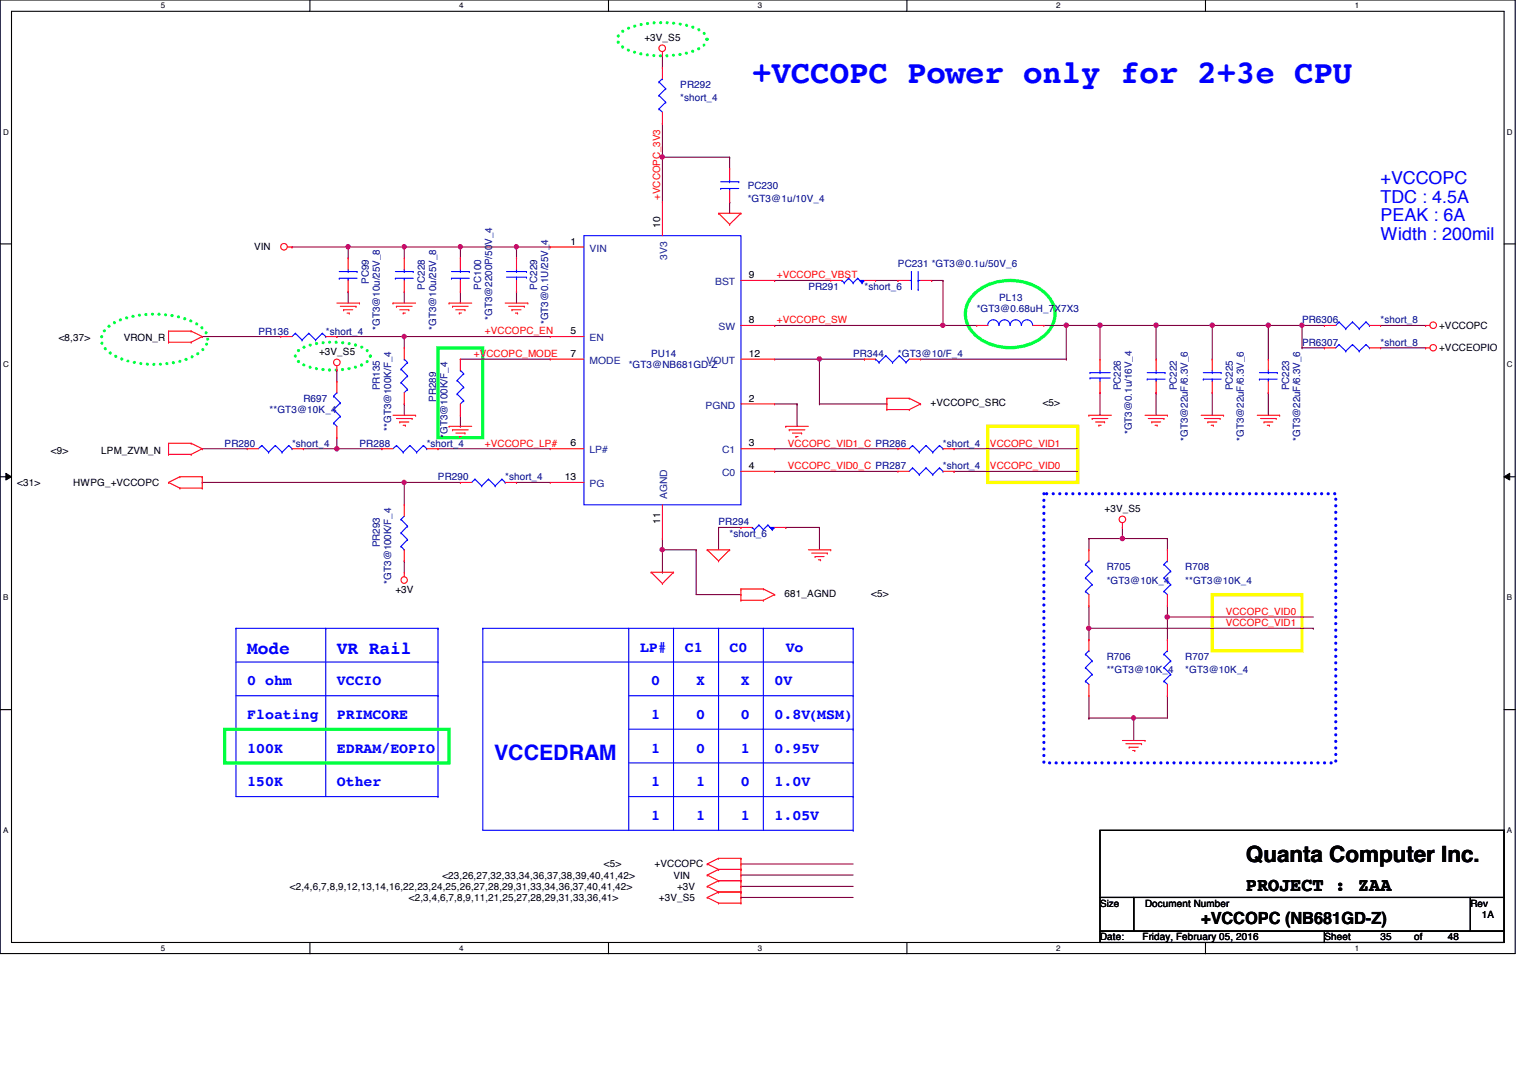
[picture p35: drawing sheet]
<svg xmlns="http://www.w3.org/2000/svg" width="297mm" height="210mm" viewBox="0 0 297 210" stroke-linecap="round" stroke-linejoin="round" font-family="sans-serif">
<defs><g id="words">
<text font-size="6.3" fill="#00f" x="146.4" y="16.2">+VCCOPC Power only for 2+3e CPU</text>
<text font-size="4.4" x="242.5" y="167.9">Quanta Computer Inc.</text>
<text font-size="4.1" fill="#00f" x="96.2" y="148">VCCEDRAM</text>
<text font-size="3.7" x="242.5" y="173.4">PROJECT : ZAA</text>
<g font-size="3.5" fill="#00f">
<text x="268.7" y="35.9">+VCCOPC</text>
<text x="268.7" y="39.5">TDC : 4.5A</text>
<text x="268.7" y="43.1">PEAK : 6A</text>
<text x="268.7" y="46.7">Width : 200mil</text>
<text x="48.1" y="127.4">Mode</text>
<text x="65.6" y="127.4">VR Rail</text>
</g>
<text font-size="3.3" x="233.8" y="180">+VCCOPC (NB681GD-Z)</text>
<g font-size="2.8" fill="#00f">
<text x="124.6" y="126.9">LP#</text>
<text x="133.3" y="126.9">C1</text>
<text x="142" y="126.9">C0</text>
<text x="152.9" y="126.9">Vo</text>
<text x="48.1" y="133.4">0 ohm</text>
<text x="65.6" y="133.4">VCCIO</text>
<text x="126.7" y="133.4">0</text>
<text x="135.5" y="133.4">X</text>
<text x="144.2" y="133.4">X</text>
<text x="150.8" y="133.4">0V</text>
<text x="48.1" y="140">Floating</text>
<text x="65.6" y="140">PRIMCORE</text>
<text x="126.7" y="140">1</text>
<text x="135.5" y="140">0</text>
<text x="144.2" y="140">0</text>
<text x="150.8" y="140">0.8V(MSM)</text>
<text x="48.1" y="146.6">100K</text>
<text x="65.6" y="146.6">EDRAM/EOPIO</text>
<text x="126.7" y="146.6">1</text>
<text x="135.5" y="146.6">0</text>
<text x="144.2" y="146.6">1</text>
<text x="150.8" y="146.6">0.95V</text>
<text x="48.1" y="153.1">150K</text>
<text x="65.6" y="153.1">Other</text>
<text x="126.7" y="153.1">1</text>
<text x="135.5" y="153.1">1</text>
<text x="144.2" y="153.1">0</text>
<text x="150.8" y="153.1">1.0V</text>
<text x="126.7" y="159.7">1</text>
<text x="135.5" y="159.7">1</text>
<text x="144.2" y="159.7">1</text>
<text x="150.8" y="159.7">1.05V</text>
</g>
<g font-size="1.9">
<text x="125.4" y="7.9">+3V_S5</text>
<text x="111" y="47.6">1</text>
<text x="128.5" y="44.4" transform="rotate(-90 128.5 44.4)">10</text>
<text x="49.4" y="48.8">VIN</text>
<text x="145.8" y="54.1">9</text>
<text x="111" y="65.1">5</text>
<text x="145.8" y="62.9">8</text>
<text x="280.1" y="64.1">+VCCOPC</text>
<text x="11.4" y="66.5">&lt;8,37&gt;</text>
<text x="24.1" y="66.5">VRON_R</text>
<text x="62.1" y="69.1">+3V_S5</text>
<text x="111" y="69.5">7</text>
<text x="145.8" y="69.5">12</text>
<text x="280.1" y="68.4">+VCCEOPIO</text>
<text x="145.8" y="78.2">2</text>
<text x="181.1" y="79.1">+VCCOPC_SRC</text>
<text x="203" y="79.1">&lt;5&gt;</text>
<text x="9.9" y="88.3">&lt;9&gt;</text>
<text x="19.7" y="88.3">LPM_ZVM_N</text>
<text x="111" y="86.9">6</text>
<text x="145.8" y="86.9">3</text>
<text x="3.3" y="94.6">&lt;31&gt;</text>
<text x="14.3" y="94.6">HWPG_+VCCOPC</text>
<text x="109.9" y="93.5">13</text>
<text x="145.8" y="91.3">4</text>
<text x="215" y="99.7">+3V_S5</text>
<text x="128.5" y="102" transform="rotate(-90 128.5 102)">11</text>
<text x="77" y="115.4">+3V</text>
<text x="152.7" y="116.2">681_AGND</text>
<text x="169.6" y="116.2">&lt;5&gt;</text>
<text x="56.4" y="173.3">&lt;2,4,6,7,8,9,12,13,14,16,22,23,24,25,26,27,28,29,31,33,34,36,37,40,41,42&gt;</text>
<text x="86.1" y="171.1">&lt;23,26,27,32,33,34,36,37,38,39,40,41,42&gt;</text>
<text x="117.6" y="168.9">&lt;5&gt;</text>
<text x="127.4" y="168.9">+VCCOPC</text>
<text x="131.1" y="171.1">VIN</text>
<text x="131.8" y="173.3">+3V</text>
<text x="79.6" y="175.5">&lt;2,3,4,6,7,8,9,11,21,25,27,28,29,31,33,36,41&gt;</text>
<text x="128.3" y="175.5">+3V_S5</text>
<text x="214.1" y="176.5">Size</text>
<text x="222.9" y="176.5">Document Number</text>
<text x="286.2" y="176.5">Rev</text>
<text x="288.4" y="178.7">1A</text>
<text x="214.1" y="183.1">Date:</text>
<text x="222.4" y="183.1">Friday, February 05, 2016</text>
<text x="257.8" y="183.1">Sheet</text>
<text x="268.7" y="183.1">35</text>
<text x="275.3" y="183.1">of</text>
<text x="281.9" y="183.1">48</text>
</g>
<g font-size="1.9" fill="#000080">
<text x="132.4" y="17.1">PR292</text>
<text x="132.4" y="19.7">*short_4</text>
<text x="145.5" y="36.7">PC230</text>
<text x="145.5" y="39.4">*GT3@1u/10V_4</text>
<text x="174.8" y="52">PC231 *GT3@0.1u/50V_6</text>
<text x="71.8" y="55.3" transform="rotate(-90 71.8 55.3)">PC99</text>
<text x="82.7" y="56.4" transform="rotate(-90 82.7 56.4)">PC228</text>
<text x="93.6" y="56.4" transform="rotate(-90 93.6 56.4)">PC100</text>
<text x="104.6" y="56.4" transform="rotate(-90 104.6 56.4)">PC229</text>
<text x="157.3" y="56.4">PR291</text>
<text x="168.3" y="56.4">*short_6</text>
<text x="194.5" y="58.6">PL13</text>
<text x="50.3" y="65.2">PR136</text>
<text x="63.4" y="65.2">*short_4</text>
<text x="74" y="64.2" transform="rotate(-90 74 64.2)">*GT3@10u/25V_8</text>
<text x="84.9" y="64.2" transform="rotate(-90 84.9 64.2)">*GT3@10u/25V_8</text>
<text x="95.8" y="62.3" transform="rotate(-90 95.8 62.3)">*GT3@2200P/50V_4</text>
<text x="106.7" y="63.2" transform="rotate(-90 106.7 63.2)">*GT3@0.1U/25V_4</text>
<text x="190.1" y="60.8">*GT3@0.68uH_7X7X3</text>
<text x="253.4" y="62.9">PR6306</text>
<text x="268.7" y="62.9">*short_8</text>
<text x="122.4" y="71.7">*GT3@NB681GD-Z</text>
<text x="126.7" y="69.5">PU14</text>
<text x="166.1" y="69.5">PR344</text>
<text x="174.8" y="69.5">*GT3@10/F_4</text>
<text x="253.4" y="67.3">PR6307</text>
<text x="268.7" y="67.3">*short_8</text>
<text x="74" y="76" transform="rotate(-90 74 76)">PR135</text>
<text x="218.1" y="76" transform="rotate(-90 218.1 76)">PC226</text>
<text x="229.1" y="76" transform="rotate(-90 229.1 76)">PC222</text>
<text x="240" y="76" transform="rotate(-90 240 76)">PC225</text>
<text x="250.9" y="76" transform="rotate(-90 250.9 76)">PC223</text>
<text x="52.5" y="80.4">**GT3@10K_4</text>
<text x="59.1" y="78.2">R697</text>
<text x="76.2" y="83.9" transform="rotate(-90 76.2 83.9)">**GT3@100K/F_4</text>
<text x="84.9" y="78.2" transform="rotate(-90 84.9 78.2)">PR289</text>
<text x="43.7" y="87">PR280</text>
<text x="56.9" y="87">*short_4</text>
<text x="70" y="87">PR288</text>
<text x="83.1" y="87">*short_4</text>
<text x="87.1" y="85.2" transform="rotate(-90 87.1 85.2)">*GT3@100K/F_4</text>
<text x="183.6" y="87">*short_4</text>
<text x="220.3" y="84.5" transform="rotate(-90 220.3 84.5)">*GT3@0.1u/16V_4</text>
<text x="231.2" y="85.9" transform="rotate(-90 231.2 85.9)">*GT3@22uF/6.3V_6</text>
<text x="242.1" y="85.9" transform="rotate(-90 242.1 85.9)">*GT3@22uF/6.3V_6</text>
<text x="253.1" y="85.9" transform="rotate(-90 253.1 85.9)">*GT3@22uF/6.3V_6</text>
<text x="85.3" y="93.6">PR290</text>
<text x="98.3" y="93.6">*short_4</text>
<text x="183.6" y="91.4">*short_4</text>
<text x="74" y="106.6" transform="rotate(-90 74 106.6)">PR293</text>
<text x="139.9" y="102.3">PR294</text>
<text x="142" y="104.5">*short_6</text>
<text x="76.2" y="113.6" transform="rotate(-90 76.2 113.6)">*GT3@100K/F_4</text>
<text x="215.4" y="111">R705</text>
<text x="215.4" y="113.6">*GT3@10K_4</text>
<text x="230.7" y="111">R708</text>
<text x="230.7" y="113.6">**GT3@10K_4</text>
<text x="215.4" y="128.5">R706</text>
<text x="215.4" y="131.1">**GT3@10K_4</text>
<text x="230.7" y="128.5">R707</text>
<text x="230.7" y="131.1">*GT3@10K_4</text>
</g>
<g font-size="1.9" fill="#f00">
<text x="128.5" y="38.9" transform="rotate(-90 128.5 38.9)">+VCCOPC_3V3</text>
<text x="151.2" y="54.2">+VCCOPC_VBST</text>
<text x="94.4" y="65.1">+VCCOPC_EN</text>
<text x="151.2" y="62.9">+VCCOPC_SW</text>
<text x="92.2" y="69.5">+VCCOPC_MODE</text>
<text x="94.4" y="87">+VCCOPC_LP#</text>
<text x="153.4" y="87">VCCOPC_VID1_C PR286</text>
<text x="192.7" y="87">VCCOPC_VID1</text>
<text x="153.4" y="91.4">VCCOPC_VID0_C PR287</text>
<text x="192.7" y="91.4">VCCOPC_VID0</text>
<text x="238.6" y="119.7">VCCOPC_VID0</text>
<text x="238.6" y="121.9">VCCOPC_VID1</text>
</g>
<g font-size="1.9" fill="#004080">
<text x="114.8" y="49">VIN</text>
<text x="129.9" y="50.5" transform="rotate(-90 129.9 50.5)">3V3</text>
<text x="139.2" y="55.5">BST</text>
<text x="139.9" y="64.3">SW</text>
<text x="114.8" y="66.4">EN</text>
<text x="114.8" y="70.8">MODE</text>
<text x="137.5" y="70.8">VOUT</text>
<text x="137.3" y="79.5">PGND</text>
<text x="114.8" y="88.3">LP#</text>
<text x="140.6" y="88.3">C1</text>
<text x="114.8" y="94.8">PG</text>
<text x="140.6" y="92.7">C0</text>
<text x="129.9" y="97.2" transform="rotate(-90 129.9 97.2)">AGND</text>
</g>
<g font-size="1.6">
<text x="31.3" y="1.7">5</text>
<text x="89.4" y="1.7">4</text>
<text x="147.5" y="1.7">3</text>
<text x="205.6" y="1.7">2</text>
<text x="263.7" y="1.7">1</text>
<text x=".6" y="26.2">D</text>
<text x="293.3" y="26.2">D</text>
<text x=".6" y="71.5">C</text>
<text x="293.3" y="71.5">C</text>
<text x=".6" y="116.9">B</text>
<text x="293.3" y="116.9">B</text>
<text x=".6" y="162.2">A</text>
<text x="293.3" y="162.2">A</text>
<text x="31.3" y="185.2">5</text>
<text x="89.4" y="185.2">4</text>
<text x="147.5" y="185.2">3</text>
<text x="205.6" y="185.2">2</text>
<text x="263.7" y="185.2">1</text>
</g>
</g></defs>
<path d="M0 0h294.9v185.7h-294.9zM2.2 2.2h290.6v181.3h-290.6z" fill="none" stroke="#000" stroke-width=".21"/>
<g fill="#fff">
<path d="M31.3 .3h.8v1.7h-.8z"/>
<path d="M31.3 183.8h.8v1.7h-.8z"/>
</g>
<path d="M60.3 0v2.2M60.3 183.5v2.2" fill="none" stroke="#000" stroke-width=".21"/>
<g fill="#fff">
<path d="M89.4 .3h.8v1.7h-.8z"/>
<path d="M89.4 183.8h.8v1.7h-.8z"/>
</g>
<path d="M118.4 0v2.2M118.4 183.5v2.2" fill="none" stroke="#000" stroke-width=".21"/>
<g fill="#fff">
<path d="M147.5 .3h.8v1.7h-.8z"/>
<path d="M147.5 183.8h.8v1.7h-.8z"/>
</g>
<path d="M176.5 0v2.2M176.5 183.5v2.2" fill="none" stroke="#000" stroke-width=".21"/>
<g fill="#fff">
<path d="M205.6 .3h.8v1.7h-.8z"/>
<path d="M205.6 183.8h.8v1.7h-.8z"/>
</g>
<path d="M234.7 0v2.2M234.7 183.5v2.2" fill="none" stroke="#000" stroke-width=".21"/>
<g fill="#fff">
<path d="M263.7 .3h.8v1.7h-.8z"/>
<path d="M263.7 183.8h.8v1.7h-.8z"/>
<path d="M.6 24.8h1.1v1.8h-1.1z"/>
<path d="M293.3 24.8h1.1v1.8h-1.1z"/>
<path d="M.6 70.1h1.1v1.8h-1.1z"/>
<path d="M293.3 70.1h1.1v1.8h-1.1z"/>
</g>
<path d="M0 47.5h2.2M292.8 47.5h2.2" fill="none" stroke="#000" stroke-width=".21"/>
<g fill="#fff">
<path d="M.6 115.5h1v1.7h-1z"/>
<path d="M293.3 115.5h1v1.7h-1z"/>
</g>
<path d="M0 92.8h2.2M292.8 92.8h2.2" fill="none" stroke="#000" stroke-width=".21"/>
<path d="M1.1 92.2l1.1 .6-1.1 .7zM292.8 92.8l1.1-.6v1.3z" fill="#000"/>
<path d="M1.1 92.2l1.1 .6-1.1 .7zM292.8 92.8l1.1-.6v1.3z" fill="none" stroke="#000" stroke-width=".19"/>
<g fill="#fff">
<path d="M.6 160.8h1v1.8h-1z"/>
<path d="M293.3 160.8h1v1.8h-1z"/>
</g>
<path d="M0 138.2h2.2M292.8 138.2h2.2" fill="none" stroke="#000" stroke-width=".21"/>
<path d="M189.3 57.6a10.5 10.5 0 0 1 14.6 0 5.3 5.3 0 0 1-.7 7.8 10.5 10.5 0 0 1-13.9-.7 5.2 5.2 0 0 1 0-7.1zM85.3 67.7h8.7v17.5h-8.7zM43.7 142h43.7v6.5h-43.7z" fill="none" stroke="#00ff40" stroke-width=".63"/>
<g fill="none" stroke="#00f" stroke-width=".21">
<path d="M45.9 122.3h.1M45.9 135.5h39.4M45.9 128.9h39.4M45.9 122.3h39.4M45.9 122.3v32.8h39.4M63.4 122.3h.1M63.4 122.3v32.8M85.3 122.3h.1M85.3 135.5h.1M85.3 128.9h.1M85.3 122.3v32.8M94 122.3h.1"/>
<path d="M94 122.3v39.4h72.1M94 128.9h72.1M94 122.3h72.1M122.4 122.3h.1M122.4 135.5h43.7M122.4 122.3v39.4M131.1 122.3h.1M131.1 122.3v39.4M139.9 122.3h.1M139.9 122.3v39.4M148.6 122.3h.1M148.6 122.3v39.4"/>
<path d="M166.1 135.5h.1M166.1 128.9h.1M166.1 122.3h.1M166.1 122.3v39.4M45.9 148.5h39.4M45.9 142h39.4M85.3 148.5h.1M85.3 142h.1M85.3 155.1h.1M122.4 148.5h43.7M122.4 142h43.7M122.4 155.1h43.7"/>
<path d="M166.1 148.5h.1M166.1 142h.1M166.1 155.1h.1M166.1 161.7h.1"/>
</g>
<path d="M120.6 6.6a9.5 9.5 0 0 1 5.5-2 19 19 0 0 1 9.8 1.1 2.14 2.14 0 0 1 1.6 2.4 6.5 6.5 0 0 1-4.6 2.4 19.5 19.5 0 0 1-11-1 2.16 2.16 0 0 1-1.6-2.4zM20.5 64.1a12.4 12.4 0 0 1 8.1-2.9 16.5 16.5 0 0 1 10.4 2.4 2.86 2.86 0 0 1 0 4.9 15.6 15.6 0 0 1-10.4 2.4 12.4 12.4 0 0 1-8.1-2.9 2.65 2.65 0 0 1 0-3.9zM57.9 68.5a10.4 10.4 0 0 1 6.9-1.9 10.5 10.5 0 0 1 6.9 1.9 1.28 1.28 0 0 1-.4 2.1 15.2 15.2 0 0 1-11.2 .8 4.1 4.1 0 0 1-2.5-1.6l-.1-.5z" fill="none" stroke="#00ff40" stroke-width=".63" stroke-dasharray="0 1.3"/>
<path d="M192.3 83h17.5v10.9h-17.5zM236 115.8h17.4v10.9h-17.4z" fill="none" stroke="#ff0" stroke-width=".63"/>
<path d="M203.2 96.1h56.8v52.4h-56.8z" fill="none" stroke="#00f" stroke-width=".63" stroke-dasharray="0 1.3"/>
<path d="M100.5 48.1h.1M100.5 48.1v2.1" fill="none" stroke="#800040" stroke-width=".21"/>
<circle cx="100.5" cy="48" r=".42" fill="#f0f"/>
<circle cx="100.5" cy="48" r=".42" fill="none" stroke="#f0f" stroke-width=".21"/>
<path d="M67.8 48.1h.1M67.8 48.1h21.8M78.7 48.1h.1" fill="none" stroke="#800040" stroke-width=".21"/>
<circle cx="78.7" cy="48" r=".42" fill="#f0f"/>
<circle cx="78.7" cy="48" r=".42" fill="none" stroke="#f0f" stroke-width=".21"/>
<path d="M89.6 48.1h.1M89.6 48.1h17.5M100.5 48.1h.1M78.7 93.9h.1M78.7 93.9v4.4M78.7 109.2h.1M78.7 109.2v2.2" fill="none" stroke="#800040" stroke-width=".21"/>
<circle cx="78.7" cy="93.9" r=".42" fill="#f0f"/>
<circle cx="78.7" cy="93.9" r=".42" fill="none" stroke="#f0f" stroke-width=".21"/>
<path d="M67.8 48.1h.1M67.8 48.1v2.1M39.4 93.9h.1M39.4 93.9h39.3" fill="none" stroke="#800040" stroke-width=".21"/>
<circle cx="67.7" cy="48" r=".42" fill="#f0f"/>
<circle cx="67.7" cy="48" r=".42" fill="none" stroke="#f0f" stroke-width=".21"/>
<path d="M78.7 48.1h.1M78.7 48.1v2.1M89.6 48.1h.1M89.6 48.1v2.1" fill="none" stroke="#800040" stroke-width=".21"/>
<circle cx="89.6" cy="48" r=".42" fill="#f0f"/>
<circle cx="89.6" cy="48" r=".42" fill="none" stroke="#f0f" stroke-width=".21"/>
<path d="M56.9 48.1h.1M56.9 48.1h10.9M39.4 65.5h.1M39.4 65.5h15.2M65.6 65.5h.1M65.6 65.5h13.1M78.7 65.5h.1M78.7 65.5v2.2M159.5 102.7h.1M159.5 102.7v4.4" fill="none" stroke="#800040" stroke-width=".21"/>
<circle cx="78.7" cy="65.5" r=".42" fill="#f0f"/>
<circle cx="78.7" cy="65.5" r=".42" fill="none" stroke="#f0f" stroke-width=".21"/>
<g fill="none" stroke="#800040" stroke-width=".21">
<path d="M78.7 65.5h.1M78.7 65.5h28.4M203.2 63.4h4.4M207.6 63.4h.1M214.1 76.5h.1M214.1 63.4h.1M214.1 63.4v6.5M214.1 76.5v4.4M59.1 87.4h.1M59.1 87.4h6.5M139.9 102.7h.1M139.9 102.7v4.4"/>
<path d="M139.9 102.7h4.3M144.2 102.7h.1M152.9 102.7h.1M152.9 102.7h6.6"/>
</g>
<circle cx="65.6" cy="87.4" r=".43" fill="#f0f"/>
<circle cx="65.6" cy="87.4" r=".43" fill="none" stroke="#f0f" stroke-width=".21"/>
<path d="M78.7 78.7h.1M78.7 78.7v2.2M89.6 69.9h.1M89.6 69.9h17.5M246.9 63.4h6.5M253.4 63.4h.1M268.7 63.4h8.8M277.5 63.4h.1M85.3 87.4h.1M85.3 87.4h21.8M185.7 87.4h.1M185.7 87.4h24.1" fill="none" stroke="#800040" stroke-width=".21"/>
<circle cx="246.9" cy="63.3" r=".43" fill="#f0f"/>
<circle cx="246.9" cy="63.3" r=".43" fill="none" stroke="#f0f" stroke-width=".21"/>
<circle cx="253.4" cy="63.3" r=".42" fill="#f0f"/>
<circle cx="253.4" cy="63.3" r=".42" fill="none" stroke="#f0f" stroke-width=".21"/>
<path d="M128.9 24h.1M128.9 24v6.6M150.8 87.4h.1M150.8 91.8h.1M150.8 87.4h24M150.8 91.8h24M185.7 91.8h.1M185.7 91.8h24.1" fill="none" stroke="#800040" stroke-width=".21"/>
<circle cx="128.9" cy="30.6" r=".43" fill="#f0f"/>
<circle cx="128.9" cy="30.6" r=".43" fill="none" stroke="#f0f" stroke-width=".21"/>
<g fill="none" stroke="#800040" stroke-width=".21">
<path d="M128.9 30.6h.1M128.9 30.6h13.1M128.9 30.6v8.7M142 30.6h.1M142 39.3h.1M142 30.6v2.2M142 39.3v2.2M150.8 54.6h.1M150.8 54.6h10.9M181.4 54.6h.1M181.4 54.6h2.2M183.6 54.6h.1"/>
<path d="M183.6 54.6v8.8M155.1 78.7h.1M155.1 78.7v4.3M183.6 63.4h.1M183.6 63.4h6.5M128.9 107.1h.1M128.9 104.9v2.2"/>
</g>
<circle cx="183.5" cy="63.3" r=".43" fill="#f0f"/>
<circle cx="183.5" cy="63.3" r=".43" fill="none" stroke="#f0f" stroke-width=".21"/>
<path d="M150.8 69.9h8.7M150.8 78.7h4.3M155.1 78.7h.1M159.5 69.9h.1M214.1 63.4h.1M214.1 63.4h10.9" fill="none" stroke="#800040" stroke-width=".21"/>
<circle cx="225" cy="63.3" r=".43" fill="#f0f"/>
<circle cx="225" cy="63.3" r=".43" fill="none" stroke="#f0f" stroke-width=".21"/>
<circle cx="214.1" cy="63.3" r=".43" fill="#f0f"/>
<circle cx="214.1" cy="63.3" r=".43" fill="none" stroke="#f0f" stroke-width=".21"/>
<path d="M225 63.4h.1M225 76.5h.1M225 63.4v6.5M225 76.5v4.4M225 63.4h11" fill="none" stroke="#800040" stroke-width=".21"/>
<circle cx="236" cy="63.3" r=".43" fill="#f0f"/>
<circle cx="236" cy="63.3" r=".43" fill="none" stroke="#f0f" stroke-width=".21"/>
<g fill="none" stroke="#800040" stroke-width=".21">
<path d="M128.9 10.9h.1M128.9 10.9v2.2M67.8 56.8h.1M67.8 56.8v2.2M78.7 56.8h.1M78.7 56.8v2.2M89.6 56.8h.1M89.6 56.8v2.2M100.5 56.8h.1M100.5 56.8v2.2M150.8 63.4h.1M150.8 63.4h32.8"/>
<path d="M236 63.4h.1M236 76.5h.1M236 63.4v6.5M236 76.5v4.4M236 63.4h10.9M246.9 63.4h.1M246.9 76.5h.1M246.9 63.4v6.5M246.9 76.5v4.4M78.7 93.9h.1M78.7 93.9h10.9M100.5 93.9h.1"/>
<path d="M100.5 93.9h6.6M212 118v4.3M227.2 118v2.1M212 122.3h.1M212 139.8h.1M212 135.5v4.3M212 139.8h8.7M227.2 135.5h.1M227.2 120.1h.1M227.2 135.5v4.3M227.2 120.1h28.4"/>
</g>
<circle cx="227.2" cy="120.1" r=".43" fill="#f0f"/>
<circle cx="227.2" cy="120.1" r=".43" fill="none" stroke="#f0f" stroke-width=".21"/>
<path d="M212 122.3h43.6M255.6 122.3h.1" fill="none" stroke="#800040" stroke-width=".21"/>
<circle cx="211.9" cy="122.3" r=".42" fill="#f0f"/>
<circle cx="211.9" cy="122.3" r=".42" fill="none" stroke="#f0f" stroke-width=".21"/>
<path d="M212 124.5h.1M212 122.3v2.2M220.7 139.8h.1M220.7 139.8v4.4M220.7 139.8h6.5" fill="none" stroke="#800040" stroke-width=".21"/>
<circle cx="220.6" cy="139.8" r=".42" fill="#f0f"/>
<circle cx="220.6" cy="139.8" r=".42" fill="none" stroke="#f0f" stroke-width=".21"/>
<g fill="none" stroke="#800040" stroke-width=".21">
<path d="M39.4 87.4h.1M39.4 87.4h8.7M128.9 107.1h.1M128.9 111.4h.1M128.9 107.1h6.6M128.9 107.1v4.3M135.5 107.1h.1M135.5 107.1v8.7h8.7M144.2 115.8h.1M212 104.9h.1M212 104.9v2.2M212 104.9h6.5"/>
<path d="M218.5 104.9h.1M227.2 104.9h.1M227.2 104.9v2.2"/>
</g>
<circle cx="128.9" cy="107" r=".43" fill="#f0f"/>
<circle cx="128.9" cy="107" r=".43" fill="none" stroke="#f0f" stroke-width=".21"/>
<path d="M218.5 104.9h.1M218.5 102.7v2.2M218.5 104.9h8.7M227.2 104.9h.1" fill="none" stroke="#800040" stroke-width=".21"/>
<circle cx="218.5" cy="104.9" r=".43" fill="#f0f"/>
<circle cx="218.5" cy="104.9" r=".43" fill="none" stroke="#f0f" stroke-width=".21"/>
<g fill="none" stroke="#800040" stroke-width=".21">
<path d="M170.4 54.6h4.4M174.8 54.6h.1M65.6 72.1h.1M65.6 72.1v2.2M159.5 78.7h.1M159.5 69.9v8.8M65.6 87.4h.1M65.6 85.2v2.2M65.6 87.4h8.7M74.3 87.4h.1M89.6 83h.1M89.6 80.9v2.1"/>
<path d="M227.2 124.5h.1M227.2 120.1v4.4M144.2 172.6h.1M144.2 174.8h.1M144.2 170.4h.1M144.2 168.2h.1M144.2 172.6h21.9M144.2 174.8h21.9M144.2 170.4h21.9M144.2 168.2h21.9"/>
</g>
<circle cx="159.5" cy="69.9" r=".43" fill="#f0f"/>
<circle cx="159.5" cy="69.9" r=".43" fill="none" stroke="#f0f" stroke-width=".21"/>
<path d="M159.5 78.7h13.1M159.5 69.9h8.8M168.3 69.9h.1M172.6 78.7h.1M179.2 69.9h28.4M207.6 69.9h.1M207.6 63.4h.1M207.6 63.4v6.5" fill="none" stroke="#800040" stroke-width=".21"/>
<circle cx="207.6" cy="63.3" r=".43" fill="#f0f"/>
<circle cx="207.6" cy="63.3" r=".43" fill="none" stroke="#f0f" stroke-width=".21"/>
<path d="M207.6 63.4h6.5M214.1 63.4h.1M253.4 67.7h.1M253.4 67.7h4.4M257.8 63.4h.1M257.8 67.7h.1M257.8 63.4h-4.4v4.3M268.7 67.7h8.8M277.5 67.7h.1" fill="none" stroke="#800040" stroke-width=".21"/>
<g fill="none" stroke="#f00" stroke-width=".21">
<path d="M128.9 10.9h.1M128.9 10.1v.8M128.9 39.3h.1M128.9 39.3v6.6M56 48.1h.9M56.9 48.1h.1M65.6 59h4.4M66.2 59.6h3.1M69.3 59.6h.1M70 59h.1M76.5 59h.1M76.5 59h4.4"/>
<path d="M77.2 59.6h.1M77.2 59.6h3M87.4 59h.1M87.4 59h4.4M88.1 59.6h.1M88.1 59.6h3M89.6 56.8h.1M89.6 50.2h.1M89.6 50.2v2.3M89.6 54.6v2.2M98.3 59h4.4M99 59.6h3.1"/>
<path d="M102.1 59.6h.1M102.7 59h.1M107.1 48.1h.1M107.1 48.1h6.6M139.9 41.5h.1M139.9 41.5h4.3M139.9 41.5l2.1 2.2M142 43.7h.1M144.2 41.5h.1M144.2 41.5l-2.2 2.2M144.2 54.6h6.6M150.8 54.6h.1"/>
<path d="M32.8 66.6h.1M32.8 64.5h.1M32.8 64.5h4.4M32.8 66.6h4.4M32.8 64.5v2.1M37.2 64.5h.1M37.2 66.6h.1M37.2 64.5l2.2 1M39.4 65.5h.1M39.4 65.5l-2.2 1.1M54.6 65.5h.1M54.6 65.5h2.3"/>
<path d="M63.4 65.5h2.2M65.6 72.1h.1M65.6 65.5h.1M65.6 71.2v.9M66.9 60.3h.1M66.9 60.3h1.8M67.6 61h.4M68 61h.1M77.8 60.3h1.8M78.5 61h.1M78.5 61h.4M79.6 60.3h.1"/>
<path d="M88.7 60.3h1.8M89.4 61h.1M89.4 61h.4M89.6 69.9h.1M89.6 69.9v2.2M89.6 78.7v2.2M90.5 60.3h.1M99.6 60.3h.1M99.6 60.3h1.8M100.3 61h.4M100.7 61h.1M107.1 65.5h.1"/>
<path d="M107.1 69.9h.1M107.1 69.9h6.6M107.1 65.5h6.6M144.2 63.4h6.6M144.2 69.9h6.6M144.2 78.7h6.6M150.8 78.7h.1M150.8 63.4h.1M150.8 69.9h.1M168.3 69.9h.1M168.3 69.9h2.1M172.6 79.8h.1"/>
<path d="M172.6 77.6h.1M172.6 79.8h4.4M172.6 77.6v2.2M172.6 77.6h4.4M177 79.8h.1M177 77.6h.1M177 77.6l2.2 1.1M177 69.9h2.2M179.2 78.7h.1M179.2 69.9h.1M179.2 78.7l-2.2 1.1M236 69.9h.1"/>
<path d="M236 76.5h.1M236 69.9v2.2M236 74.3v2.2M277.5 63.4h.1M277.5 67.7h.1M277.5 63.4h.8M277.5 67.7h.8M32.8 93.9h.1M32.8 88.5h.1M32.8 86.3h.1M32.8 93.9l2.2 1.1M32.8 86.3v2.2"/>
<path d="M32.8 86.3h4.4M32.8 88.5h4.4M35 95h.1M35 92.8h.1M35 95h4.4M35 92.8l-2.2 1.1M35 92.8h4.4M37.2 86.3h.1M37.2 88.5h.1M37.2 86.3l2.2 1.1M39.4 92.8h.1M39.4 95h.1"/>
<path d="M39.4 87.4h.1M39.4 92.8v2.2M39.4 87.4l-2.2 1.1M48.1 87.4h.1M48.1 87.4h2.2M56.9 87.4h2.2M59.1 87.4h.1M74.3 87.4h.1M74.3 87.4h2.2M76.5 80.9h4.4M77.2 81.5h3M77.8 82.2h.1"/>
<path d="M77.8 82.2h1.8M78.5 82.8h.4M78.9 82.8h.1M80.2 81.5h.1M80.9 80.9h.1M83.1 87.4h2.2M85.3 87.4h.1M87.4 83h.1M87.4 83h4.4M88.1 83.7h.1M88.1 83.7h3M88.7 84.3h1.8"/>
<path d="M89.4 85h.1M89.4 85h.4M89.6 80.9h.1M90.5 84.3h.1M107.1 87.4h.1M107.1 93.9h.1M107.1 87.4h6.6M107.1 93.9h6.6M128.9 98.3v6.6M144.2 87.4h6.6M144.2 91.8h6.6M150.8 87.4h.1"/>
<path d="M150.8 91.8h.1M152.9 83h.1M152.9 83h4.4M153.6 83.7h.1M153.6 83.7h3.1M154.3 84.3h1.7M154.9 85h.1M154.9 85h.5M156 84.3h.1M174.8 87.4h.1M174.8 87.4h2.2M183.6 87.4h2.1"/>
<path d="M185.7 87.4h.1M212 80.9h.1M212 80.9h4.3M212.6 81.5h.1M212.6 81.5h3M213.3 82.2h1.7M213.9 82.8h.1M213.9 82.8h.4M215 82.2h.1M222.9 80.9h4.3M223.5 81.5h3.1M224.2 82.2h.1"/>
<path d="M224.2 82.2h1.7M224.8 82.8h.5M225.3 82.8h.1M226.6 81.5h.1M227.2 80.9h.1M233.8 80.9h4.4M234.4 81.5h3.1M235.1 82.2h.1M235.1 82.2h1.8M235.8 82.8h.4M236.2 82.8h.1M237.5 81.5h.1"/>
<path d="M238.2 80.9h.1M244.7 80.9h4.4M245.4 81.5h3M246 82.2h.1M246 82.2h1.8M246.7 82.8h.4M247.1 82.8h.1M248.4 81.5h.1M249.1 80.9h.1M78.7 111.4h.1M78.7 111.4v.9M126.7 111.4h.1"/>
<path d="M126.7 111.4h4.4M126.7 111.4l2.2 2.2M128.9 113.6h.1M128.9 104.9h.1M131.1 111.4h.1M131.1 111.4l-2.2 2.2M137.7 107.1h.1M137.7 107.1h4.3M137.7 107.1l2.2 2.1M139.9 109.2h.1M142 107.1h.1M142 107.1l-2.1 2.1"/>
<path d="M144.2 116.9h.1M144.2 114.7h.1M144.2 116.9h4.4M144.2 114.7v2.2M144.2 114.7h4.4M148.6 116.9h.1M148.6 114.7h.1M148.6 114.7l2.2 1.1M150.8 115.8h.1M150.8 115.8l-2.2 1.1M157.3 107.1h4.4M158 107.7h3"/>
<path d="M158.7 108.4h.1M158.7 108.4h1.7M159.3 109h.4M159.7 109h.1M161 107.7h.1M161.7 107.1h.1M212 118h.1M212 107.1h.1M212 107.1v2.1M212 115.8v2.2M218.5 102.7h.1M218.5 101.8v.9"/>
<path d="M218.5 144.2h4.4M219.2 144.8h3M219.8 145.5h.1M219.8 145.5h1.8M220.5 146.1h.4M220.9 146.1h.1M222.2 144.8h.1M222.9 144.2h.1M137.7 172.6h.1M137.7 174.8h.1M137.7 170.4h.1M137.7 168.2h.1"/>
<path d="M137.7 172.6l2.2 1.1M137.7 174.8l2.2 1.1M137.7 170.4l2.2 1.1M137.7 168.2l2.2 1.1M139.9 171.5h.1M139.9 173.7h.1M139.9 175.9h.1M139.9 169.3h.1M139.9 167.1h.1M139.9 171.5l-2.2 1.1M139.9 171.5h4.3M139.9 173.7h4.3"/>
<path d="M139.9 173.7l-2.2 1.1M139.9 175.9h4.3M139.9 169.3l-2.2 1.1M139.9 169.3h4.3M139.9 167.1l-2.2 1.1M139.9 167.1h4.3M144.2 171.5h.1M144.2 173.7h.1M144.2 175.9h.1M144.2 169.3h.1M144.2 167.1h.1M144.2 167.1v8.8"/>
<circle cx="128.9" cy="9.4" r=".64"/>
<circle cx="55.3" cy="48" r=".64"/>
<circle cx="65.6" cy="70.6" r=".64"/>
<circle cx="279" cy="63.3" r=".64"/>
<circle cx="279" cy="67.7" r=".63"/>
<circle cx="78.7" cy="112.9" r=".63"/>
<circle cx="218.5" cy="101.1" r=".64"/>
</g>
<path d="M214.1 161.7h78.7v13.1h-78.7zM214.1 174.8h6.6v6.5h-6.6zM220.7 174.8h65.5v6.5h-65.5zM286.2 174.8h6.6v6.5h-6.6zM214.1 181.3h43.7v2.2h-43.7zM257.8 181.3h35v2.2h-35z" fill="none" stroke="#000" stroke-width=".21"/>
<g fill="none" stroke="#00f" stroke-width=".21">
<path d="M87.9 54.2h.1M87.9 52.9h3.5M87.9 54.2h3.5M89.6 54.2h.1M89.6 52.9h.1M89.6 52.5v.4M89.6 54.2v.4M91.4 52.9h.1M113.7 45.9h30.5v52.4h-30.5zM163.9 54.6h.1M163.9 54.6l.4 .5M164.3 55.1h.1"/>
<path d="M165.2 54.2h.1M165.2 54.2l.9 .9M165.2 54.2l-.9 .9M166.1 55.1h.1M167 54.2h.1M167 54.2l.8 .9M167 54.2l-.9 .9M167.8 55.1h.1M168.3 54.6l-.5 .5M57.5 64.9h.1M57.5 64.9l-.6 .6M57.5 64.9l1.3 1.3"/>
<path d="M58.8 66.2h.1M60.1 64.9h.1M60.1 64.9l-1.3 1.3M60.1 64.9l1.3 1.3M61.4 66.2h.1M62.7 64.9h.1M62.7 64.9l-1.3 1.3M62.7 64.9l.7 .6M63.4 65.5h.1M89 76.7h.1M89 74.1h.1M89 76.7l1.3 1.3"/>
<path d="M89 74.1l1.3 1.3M89.6 72.1h.1M89.6 72.1l.7 .7M90.3 78h.1M90.3 75.4h.1M90.3 72.8h.1M90.3 78l-.7 .7M90.3 75.4l-1.3 1.3M90.3 72.8l-1.3 1.3M170.4 69.9h.1M170.4 69.9l.7 .7M171.1 70.6h.1"/>
<path d="M172.4 69.3h.1M172.4 69.3l1.3 1.3M172.4 69.3l-1.3 1.3M173.7 70.6h.1M175 69.3h.1M175 69.3l1.4 1.3M175 69.3l-1.3 1.3M176.4 70.6h.1M177 69.9l-.6 .7M234.2 73.8h.1M234.2 73.8h3.5M234.2 72.6h3.5"/>
<path d="M236 72.6h.1M236 73.8h.1M236 72.1v.5M236 73.8v.5M237.7 72.6h.1M51 86.7h.1M51 86.7l-.7 .7M51 86.7l1.3 1.4M52.3 88.1h.1M53.6 86.7h.1M53.6 86.7l-1.3 1.4M53.6 86.7l1.3 1.4"/>
<path d="M54.9 88.1h.1M56.2 86.7h.1M56.2 86.7l-1.3 1.4M56.2 86.7l.7 .7M56.9 87.4h.1M77.2 86.7h.1M77.2 86.7l-.7 .7M77.2 86.7l1.3 1.4M78.5 88.1h.1M79.8 86.7h.1M79.8 86.7l-1.3 1.4M79.8 86.7l1.3 1.4"/>
<path d="M81.1 88.1h.1M82.4 86.7h.1M82.4 86.7l-1.3 1.4M82.4 86.7l.7 .7M83.1 87.4h.1M177.6 86.7h.1M177.6 86.7l-.6 .7M177.6 86.7l1.3 1.4M178.9 88.1h.1M180.3 86.7h.1M180.3 86.7l-1.4 1.4M180.3 86.7l1.3 1.4"/>
<path d="M181.6 88.1h.1M182.9 86.7h.1M182.9 86.7l-1.3 1.4M182.9 86.7l.7 .7M183.6 87.4h.1M211.3 115.1h.1M211.3 112.5h.1M211.3 109.9h.1M211.3 115.1l.7 .7M211.3 112.5l1.3 1.3M211.3 109.9l1.3 1.3M212 109.2h.1"/>
<path d="M212 109.2l-.7 .7M212.6 113.8h.1M212.6 111.2h.1M212.6 113.8l-1.3 1.3M212.6 111.2l-1.3 1.3"/>
</g>
<path d="M167.4 54.6h.9l-.5 .5z" fill-rule="evenodd" fill="#00f"/>
<g fill="none" stroke="#00f" stroke-width=".21">
<path d="M128.3 18.6h.1M128.3 16h.1M128.3 18.6l1.3 1.3M128.3 16l1.3 1.3M128.9 15.3h.1M128.9 15.3l-.6 .7M129.6 19.9h.1M129.6 17.3h.1M129.6 19.9l-1.3 1.3M129.6 17.3l-1.3 1.3M128.3 21.2h.1M128.3 21.2l.6 .6"/>
<path d="M140.3 36.7h.1M140.3 35.4h3.5M140.3 36.7h3.5M142 36.7h.1M142 35.4h.1M142 35v.4M142 36.7v.5M143.8 35.4h.1M66 54.2h.1M66 54.2h3.5M66 52.9h3.5M67.8 52.9h.1"/>
<path d="M67.8 54.2h.1M67.8 52.5v.4M67.8 54.2v.4M69.5 52.9h.1M77 54.2h.1M77 54.2h3.4M77 52.9h3.4M78.7 52.9h.1M78.7 54.2h.1M78.7 52.5v.4M78.7 54.2v.4M80.4 52.9h.1"/>
<path d="M98.6 52.9h3.9M98.6 54h3.9M100.5 52.9h.1M100.5 54h.1M100.5 52.5v.4M100.5 54v.6M102.5 54h.1M102.5 52.9h.1M167.4 54.6h.9l-.5 .5zM177 54.6h.4M177.4 54.6h.1M177.4 52.9h.1"/>
<path d="M177.4 52.9v3.5M178.7 56.4h.1M178.7 54.6h.1M178.7 54.6h.5M178.7 52.9v3.5M64.9 79.8h.1M64.9 77.1h.1M64.9 79.8l1.3 1.3M64.9 77.1l1.3 1.3M65.6 76.5h.1M65.6 76.5l-.7 .6M66.2 78.4h.1"/>
<path d="M66.2 78.4l-1.3 1.4M78.1 74.5h.1M78.1 71.9h.1M78.1 74.5l1.2 1.3M78.1 71.9l1.2 1.3M78.7 69.9h.1M78.7 69.9l.6 .7M79.3 75.8h.1M79.3 73.2h.1M79.3 70.6h.1M79.3 75.8l-.6 .7M79.3 73.2l-1.2 1.3"/>
<path d="M79.3 70.6l-1.2 1.3M212.2 73.6h.1M212.2 72.6h.1M212.2 72.6h3.9M212.2 73.6h3.9M214.1 72.6h.1M214.1 73.6h.1M214.1 72.1v.5M214.1 73.6v.7M223.3 73.8h.1M223.3 73.8h3.5M223.3 72.6h3.5"/>
<path d="M225 72.6h.1M225 73.8h.1M225 72.1v.5M225 73.8v.5M226.8 72.6h.1M245.1 73.8h.1M245.1 73.8h3.5M245.1 72.6h3.5M246.9 72.6h.1M246.9 73.8h.1M246.9 72.1v.5M246.9 73.8v.5"/>
<path d="M248.6 72.6h.1M260.6 62.7h.1M260.6 62.7l-.6 .7M260.6 62.7l1.4 1.3M262 64h.1M263.3 62.7h.1M263.3 62.7l-1.3 1.3M263.3 62.7l1.3 1.3M264.6 64h.1M265.9 62.7h.1M265.9 62.7l-1.3 1.3M265.9 62.7l.7 .7"/>
<path d="M266.6 63.4h.1M64.9 82.4h.1M64.9 82.4l.7 .6M66.2 81.1h.1M66.2 81.1l-1.3 1.3M92.5 93.3h.1M92.5 93.3l-.7 .6M92.5 93.3l1.3 1.3M93.8 94.6h.1M95.1 93.3h.1M95.1 93.3l-1.3 1.3M95.1 93.3l1.3 1.3"/>
<path d="M96.4 94.6h.1M97.7 93.3h.1M97.7 93.3l-1.3 1.3M97.7 93.3l.6 .6M98.3 93.9h.1M177.6 91.1h.1M177.6 91.1l-.6 .7M177.6 91.1l1.3 1.3M178.9 92.4h.1M180.3 91.1h.1M180.3 91.1l-1.4 1.3M180.3 91.1l1.3 1.3"/>
<path d="M181.6 92.4h.1M182.9 91.1h.1M182.9 91.1l-1.3 1.3M182.9 91.1l.7 .7M183.6 91.8h.1M78.1 101.1h.1M78.1 103.8h.1M78.1 106.4h.1M78.1 101.1l1.2 1.3M78.1 103.8l1.2 1.3M78.1 106.4l.6 .7M78.7 107.1h.1"/>
<path d="M78.7 100.5l-.6 .6M79.3 102.4h.1M79.3 105.1h.1M79.3 102.4l-1.2 1.4M79.3 105.1l-1.2 1.3M146.4 102.7h.1M146.4 102.7l.5 .4M146.9 103.1h.1M147.7 102.2h.1M147.7 102.2l.9 .9M147.7 102.2l-.8 .9M148.6 103.1h.1"/>
<path d="M149.5 102.2h.1M149.5 102.2l.8 .9M149.5 102.2l-.9 .9M150.3 103.1h.1M150.8 102.7l-.5 .4M226.6 115.1h.1M226.6 112.5h.1M226.6 109.9h.1M226.6 115.1l.6 .7M226.6 112.5l1.3 1.3M226.6 109.9l1.3 1.3M227.2 109.2h.1"/>
<path d="M227.2 109.2l-.6 .7M227.9 113.8h.1M227.9 111.2h.1M227.9 113.8l-1.3 1.3M227.9 111.2l-1.3 1.3M211.3 132.6h.1M211.3 130h.1M211.3 127.4h.1M211.3 132.6l.7 .7M211.3 130l1.3 1.3M211.3 127.4l1.3 1.3M212 126.7h.1"/>
<path d="M212 126.7l-.7 .7M212.6 131.3h.1M212.6 128.7h.1M212.6 131.3l-1.3 1.3M212.6 128.7l-1.3 1.3M226.6 132.6h.1M226.6 130h.1M226.6 127.4h.1M226.6 132.6l.6 .7M226.6 130l1.3 1.3M226.6 127.4l1.3 1.3M227.2 126.7h.1"/>
<path d="M227.2 126.7l-.6 .7M227.9 131.3h.1M227.9 128.7h.1M227.9 131.3l-1.3 1.3M227.9 128.7l-1.3 1.3"/>
</g>
<g fill="none" stroke="#f00" stroke-width=".21">
<path d="M128.9 13.1h.1M128.9 13.1v2.2M128.9 24h.1M128.9 21.8v2.2M142 39.3h.1M142 32.8h.1M142 32.8v2.2M142 37.2v2.1M67.8 50.2h.1M67.8 56.8h.1M67.8 50.2v2.3M67.8 54.6v2.2"/>
<path d="M78.7 50.2h.1M78.7 56.8h.1M78.7 50.2v2.3M78.7 54.6v2.2M100.5 50.2h.1M100.5 56.8h.1M100.5 50.2v2.3M100.5 54.6v2.2M161.7 54.6h.1M161.7 54.6h2.2M168.3 54.6h2.1M170.4 54.6h.1"/>
<path d="M174.8 54.6h.1M174.8 54.6h2.2M179.2 54.6h2.2M181.4 54.6h.1M65.6 74.3h.1M65.6 74.3v2.2M78.7 78.7h.1M78.7 67.7h.1M78.7 67.7v2.2M78.7 76.5v2.2M214.1 69.9h.1M214.1 76.5h.1"/>
<path d="M214.1 69.9v2.2M214.1 74.3v2.2M225 69.9h.1M225 76.5h.1M225 69.9v2.2M225 74.3v2.2M246.9 69.9h.1M246.9 76.5h.1M246.9 69.9v2.2M246.9 74.3v2.2M257.8 63.4h.1M257.8 63.4h2.2"/>
<path d="M266.6 63.4h2.1M268.7 63.4h.1M65.6 85.2h.1M65.6 83v2.2M78.7 98.3h.1M78.7 98.3v2.2M89.6 93.9h.1M89.6 93.9h2.2M98.3 93.9h2.2M100.5 93.9h.1M174.8 91.8h.1M174.8 91.8h2.2"/>
<path d="M183.6 91.8h2.1M185.7 91.8h.1M78.7 109.2h.1M78.7 107.1v2.1M227.2 118h.1M227.2 107.1h.1M227.2 107.1v2.1M227.2 115.8v2.2M212 135.5h.1M212 124.5h.1M212 124.5v2.2M212 133.3v2.2"/>
<path d="M227.2 135.5h.1M227.2 124.5h.1M227.2 124.5v2.2M227.2 133.3v2.2"/>
</g>
<path d="M149.9 102.7h.9l-.5 .4z" fill-rule="evenodd" fill="#00f"/>
<g fill="none" stroke="#00f" stroke-width=".21">
<path d="M192.3 63.4a1.08 1.08 0 0 1 1.1-1.1 1.08 1.08 0 0 1 1 1.1 1.08 1.08 0 0 1 1.1-1.1 1.08 1.08 0 0 1 1.1 1.1M196.6 63.4a1.08 1.08 0 0 1 1.1-1.1 1.08 1.08 0 0 1 1.1 1.1M198.8 63.4a1.08 1.08 0 0 1 1.1-1.1 1.08 1.08 0 0 1 1.1 1.1M260.6 67.1h.1M260.6 67.1l-.6 .6M260.6 67.1l1.4 1.3M262 68.4h.1M263.3 67.1h.1M263.3 67.1l-1.3 1.3M263.3 67.1l1.3 1.3M264.6 68.4h.1M265.9 67.1h.1"/>
<path d="M265.9 67.1l-1.3 1.3M265.9 67.1l.7 .6M266.6 67.7h.1M149.9 102.7h.9l-.5 .4z"/>
</g>
<path d="M190.1 63.4h.1M190.1 63.4h2.2M201 63.4h2.2M203.2 63.4h.1M257.8 67.7h.1M257.8 67.7h2.2M266.6 67.7h2.1M268.7 67.7h.1M144.2 102.7h.1M144.2 102.7h2.2M150.8 102.7h2.1M152.9 102.7h.1" fill="none" stroke="#f00" stroke-width=".21"/>
<circle cx="100.5" cy="48" r=".42" fill="#f0f"/>
<circle cx="100.5" cy="48" r=".42" fill="none" stroke="#f0f" stroke-width=".21"/>
<circle cx="78.7" cy="48" r=".42" fill="#f0f"/>
<circle cx="78.7" cy="48" r=".42" fill="none" stroke="#f0f" stroke-width=".21"/>
<circle cx="78.7" cy="93.9" r=".42" fill="#f0f"/>
<circle cx="78.7" cy="93.9" r=".42" fill="none" stroke="#f0f" stroke-width=".21"/>
<circle cx="67.7" cy="48" r=".42" fill="#f0f"/>
<circle cx="67.7" cy="48" r=".42" fill="none" stroke="#f0f" stroke-width=".21"/>
<circle cx="89.6" cy="48" r=".42" fill="#f0f"/>
<circle cx="89.6" cy="48" r=".42" fill="none" stroke="#f0f" stroke-width=".21"/>
<circle cx="78.7" cy="65.5" r=".42" fill="#f0f"/>
<circle cx="78.7" cy="65.5" r=".42" fill="none" stroke="#f0f" stroke-width=".21"/>
<circle cx="65.6" cy="87.4" r=".43" fill="#f0f"/>
<circle cx="65.6" cy="87.4" r=".43" fill="none" stroke="#f0f" stroke-width=".21"/>
<circle cx="246.9" cy="63.3" r=".43" fill="#f0f"/>
<circle cx="246.9" cy="63.3" r=".43" fill="none" stroke="#f0f" stroke-width=".21"/>
<circle cx="253.4" cy="63.3" r=".42" fill="#f0f"/>
<circle cx="253.4" cy="63.3" r=".42" fill="none" stroke="#f0f" stroke-width=".21"/>
<circle cx="128.9" cy="30.6" r=".43" fill="#f0f"/>
<circle cx="128.9" cy="30.6" r=".43" fill="none" stroke="#f0f" stroke-width=".21"/>
<circle cx="183.5" cy="63.3" r=".43" fill="#f0f"/>
<circle cx="183.5" cy="63.3" r=".43" fill="none" stroke="#f0f" stroke-width=".21"/>
<circle cx="225" cy="63.3" r=".43" fill="#f0f"/>
<circle cx="225" cy="63.3" r=".43" fill="none" stroke="#f0f" stroke-width=".21"/>
<circle cx="214.1" cy="63.3" r=".43" fill="#f0f"/>
<circle cx="214.1" cy="63.3" r=".43" fill="none" stroke="#f0f" stroke-width=".21"/>
<circle cx="236" cy="63.3" r=".43" fill="#f0f"/>
<circle cx="236" cy="63.3" r=".43" fill="none" stroke="#f0f" stroke-width=".21"/>
<circle cx="227.2" cy="120.1" r=".43" fill="#f0f"/>
<circle cx="227.2" cy="120.1" r=".43" fill="none" stroke="#f0f" stroke-width=".21"/>
<circle cx="211.9" cy="122.3" r=".42" fill="#f0f"/>
<circle cx="211.9" cy="122.3" r=".42" fill="none" stroke="#f0f" stroke-width=".21"/>
<circle cx="220.6" cy="139.8" r=".42" fill="#f0f"/>
<circle cx="220.6" cy="139.8" r=".42" fill="none" stroke="#f0f" stroke-width=".21"/>
<circle cx="128.9" cy="107" r=".43" fill="#f0f"/>
<circle cx="128.9" cy="107" r=".43" fill="none" stroke="#f0f" stroke-width=".21"/>
<circle cx="218.5" cy="104.9" r=".43" fill="#f0f"/>
<circle cx="218.5" cy="104.9" r=".43" fill="none" stroke="#f0f" stroke-width=".21"/>
<circle cx="159.5" cy="69.9" r=".43" fill="#f0f"/>
<circle cx="159.5" cy="69.9" r=".43" fill="none" stroke="#f0f" stroke-width=".21"/>
<circle cx="207.6" cy="63.3" r=".43" fill="#f0f"/>
<circle cx="207.6" cy="63.3" r=".43" fill="none" stroke="#f0f" stroke-width=".21"/>
<use href="#words"/>
</svg>
